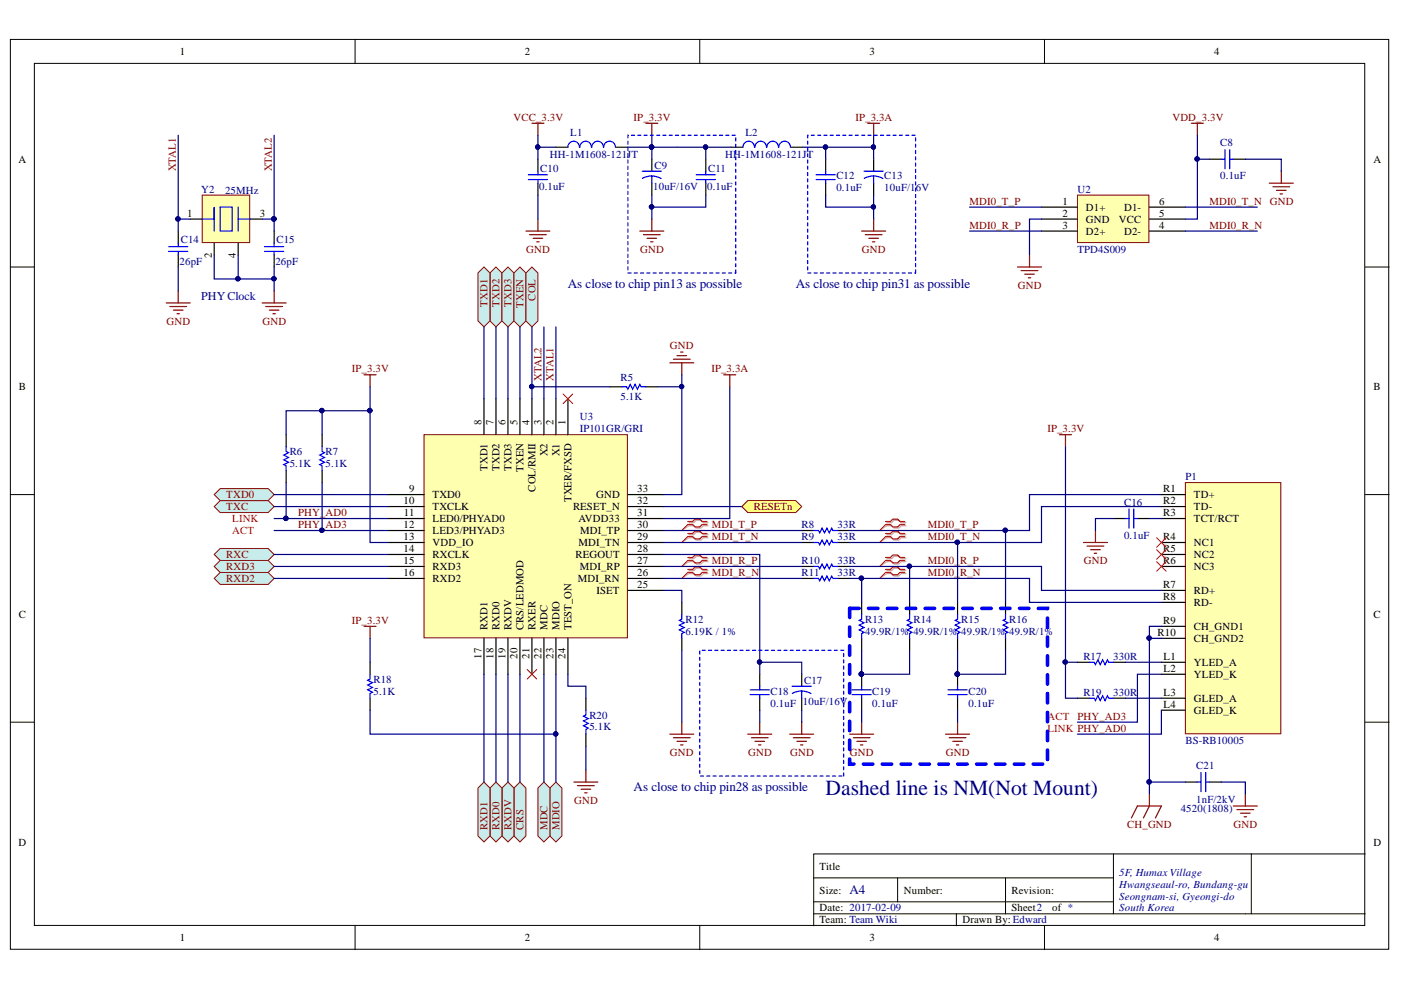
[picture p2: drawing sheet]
<svg xmlns="http://www.w3.org/2000/svg" width="297mm" height="210mm" viewBox="0 0 297 210" stroke-linecap="round" stroke-linejoin="round" font-family="sans-serif">
<defs><g id="words">
<text font-size="4.6" fill="#000080" x="175" y="168.7">Dashed line is NM(Not Mount)</text>
<g font-size="2.8" fill="#000080">
<text x="120.4" y="61.1">As close to chip pin13 as possible</text>
<text x="168.7" y="61.1">As close to chip pin31 as possible</text>
<text x="134.3" y="167.7">As close to chip pin28 as possible</text>
<text x="180.1" y="189.6">A4</text>
</g>
<text font-size="2.5" fill="#000080" x="42.6" y="63.7">PHY Clock</text>
<g font-size="2.3">
<text x="38.2" y="11.7">1</text>
<text x="111.3" y="11.7">2</text>
<text x="184.3" y="11.7">3</text>
<text x="257.4" y="11.7">4</text>
<text x="3.9" y="34.5">A</text>
<text x="291.2" y="34.5">A</text>
<text x="39.7" y="46">1</text>
<text x="55.1" y="46">3</text>
<text x="225.3" y="43.5">1</text>
<text x="225.3" y="46">2</text>
<text x="230.2" y="44.7">D1+</text>
<text x="230.2" y="47.3">GND</text>
<text x="237.2" y="47.3">VCC</text>
<text x="238.3" y="44.7">D1-</text>
<text x="245.8" y="43.5">6</text>
<text x="245.8" y="46">5</text>
<text x="225.3" y="48.5">3</text>
<text x="230.2" y="49.8">D2+</text>
<text x="238.3" y="49.8">D2-</text>
<text x="245.8" y="48.5">4</text>
<text x="44.9" y="54.7" transform="rotate(-90 44.9 54.7)">2</text>
<text x="50" y="54.7" transform="rotate(-90 50 54.7)">4</text>
<text x="4" y="82.8">B</text>
<text x="291.2" y="82.8">B</text>
<text x="102.1" y="90.1" transform="rotate(-90 102.1 90.1)">8</text>
<text x="104.7" y="90.1" transform="rotate(-90 104.7 90.1)">7</text>
<text x="107.2" y="90.1" transform="rotate(-90 107.2 90.1)">6</text>
<text x="109.7" y="90.1" transform="rotate(-90 109.7 90.1)">5</text>
<text x="112.3" y="90.1" transform="rotate(-90 112.3 90.1)">4</text>
<text x="114.8" y="90.1" transform="rotate(-90 114.8 90.1)">3</text>
<text x="117.3" y="90.1" transform="rotate(-90 117.3 90.1)">2</text>
<text x="119.9" y="90.1" transform="rotate(-90 119.9 90.1)">1</text>
<text x="103.4" y="99.8" transform="rotate(-90 103.4 99.8)">TXD1</text>
<text x="105.9" y="99.8" transform="rotate(-90 105.9 99.8)">TXD2</text>
<text x="108.5" y="99.8" transform="rotate(-90 108.5 99.8)">TXD3</text>
<text x="111" y="100.1" transform="rotate(-90 111 100.1)">TXEN</text>
<text x="116.1" y="96.7" transform="rotate(-90 116.1 96.7)">X2</text>
<text x="118.6" y="96.7" transform="rotate(-90 118.6 96.7)">X1</text>
<text x="85.5" y="106.9">10</text>
<text x="86.7" y="104.4">9</text>
<text x="91.7" y="105.7">TXD0</text>
<text x="113.5" y="104.2" transform="rotate(-90 113.5 104.2)">COL/RMII</text>
<text x="121.2" y="106.4" transform="rotate(-90 121.2 106.4)">TXER/FXSD</text>
<text x="126.4" y="105.7">GND</text>
<text x="135.1" y="106.9">32</text>
<text x="135.1" y="104.4">33</text>
<text x="246.6" y="104.4">R1</text>
<text x="246.6" y="106.9">R2</text>
<text x="253.1" y="105.7">TD+</text>
<text x="85.5" y="112">12</text>
<text x="85.6" y="109.5">11</text>
<text x="91.7" y="108.2">TXCLK</text>
<text x="91.7" y="110.7">LED0/PHYAD0</text>
<text x="91.7" y="113.3">LED3/PHYAD3</text>
<text x="121.5" y="108.2">RESET_N</text>
<text x="122.7" y="110.7">AVDD33</text>
<text x="123" y="113.3">MDI_TP</text>
<text x="135.1" y="112">30</text>
<text x="135.1" y="109.5">31</text>
<text x="246.6" y="109.5">R3</text>
<text x="253.1" y="108.2">TD-</text>
<text x="253.1" y="110.7">TCT/RCT</text>
<text x="85.5" y="114.6">13</text>
<text x="85.5" y="117.1">14</text>
<text x="85.5" y="119.6">15</text>
<text x="91.7" y="115.8">VDD_IO</text>
<text x="91.7" y="118.4">RXCLK</text>
<text x="122" y="118.4">REGOUT</text>
<text x="122.7" y="115.8">MDI_TN</text>
<text x="135.1" y="119.6">27</text>
<text x="135.1" y="117.1">28</text>
<text x="135.1" y="114.6">29</text>
<text x="246.6" y="114.6">R4</text>
<text x="246.6" y="117.1">R5</text>
<text x="246.6" y="119.6">R6</text>
<text x="253.1" y="115.8">NC1</text>
<text x="253.1" y="118.4">NC2</text>
<text x="85.5" y="122.2">16</text>
<text x="91.7" y="120.9">RXD3</text>
<text x="91.7" y="123.4">RXD2</text>
<text x="122.5" y="123.4">MDI_RN</text>
<text x="122.9" y="120.9">MDI_RP</text>
<text x="126.5" y="126">ISET</text>
<text x="135.1" y="124.7">25</text>
<text x="135.1" y="122.2">26</text>
<text x="246.6" y="124.7">R7</text>
<text x="253.1" y="120.9">NC3</text>
<text x="253.1" y="126">RD+</text>
<text x="4" y="131">C</text>
<text x="246.6" y="127.2">R8</text>
<text x="253.1" y="128.5">RD-</text>
<text x="291.2" y="131">C</text>
<text x="103.4" y="133.6" transform="rotate(-90 103.4 133.6)">RXD1</text>
<text x="105.9" y="133.6" transform="rotate(-90 105.9 133.6)">RXD0</text>
<text x="108.5" y="133.6" transform="rotate(-90 108.5 133.6)">RXDV</text>
<text x="111" y="133.6" transform="rotate(-90 111 133.6)">CRS/LEDMOD</text>
<text x="113.5" y="133.6" transform="rotate(-90 113.5 133.6)">RXER</text>
<text x="116.1" y="133.6" transform="rotate(-90 116.1 133.6)">MDC</text>
<text x="118.6" y="133.6" transform="rotate(-90 118.6 133.6)">MDIO</text>
<text x="121.2" y="133.6" transform="rotate(-90 121.2 133.6)">TEST_ON</text>
<text x="245.4" y="134.8">R10</text>
<text x="246.6" y="132.3">R9</text>
<text x="253.1" y="133.6">CH_GND1</text>
<text x="253.1" y="136.1">CH_GND2</text>
<text x="102.1" y="139.7" transform="rotate(-90 102.1 139.7)">17</text>
<text x="104.7" y="139.7" transform="rotate(-90 104.7 139.7)">18</text>
<text x="107.2" y="139.7" transform="rotate(-90 107.2 139.7)">19</text>
<text x="109.7" y="139.7" transform="rotate(-90 109.7 139.7)">20</text>
<text x="112.3" y="139.7" transform="rotate(-90 112.3 139.7)">21</text>
<text x="114.8" y="139.7" transform="rotate(-90 114.8 139.7)">22</text>
<text x="117.3" y="139.7" transform="rotate(-90 117.3 139.7)">23</text>
<text x="119.9" y="139.7" transform="rotate(-90 119.9 139.7)">24</text>
<text x="246.7" y="142.4">L2</text>
<text x="246.7" y="139.9">L1</text>
<text x="253.1" y="143.7">YLED_K</text>
<text x="253.1" y="141.2">YLED_A</text>
<text x="246.7" y="147.5">L3</text>
<text x="253.1" y="148.8">GLED_A</text>
<text x="246.7" y="150.1">L4</text>
<text x="253.1" y="151.3">GLED_K</text>
<text x="3.9" y="179.3">D</text>
<text x="291.2" y="179.3">D</text>
<text x="173.8" y="184.4">Title</text>
<text x="173.8" y="189.4">Size:</text>
<text x="191.6" y="189.4">Number:</text>
<text x="214.5" y="189.4">Revision:</text>
<text x="173.8" y="193.3">Date: 2017-02-09</text>
<text x="173.8" y="195.8">Team: Team Wiki</text>
<text x="204.1" y="195.8">Drawn By:Edward</text>
<text x="214.5" y="193.3">Sheet2</text>
<text x="223.1" y="193.3">of *</text>
<text x="38.2" y="199.6">1</text>
<text x="111.3" y="199.6">2</text>
<text x="184.3" y="199.6">3</text>
<text x="257.4" y="199.6">4</text>
</g>
<g font-size="2.3" fill="#800000">
<text x="108.9" y="25.6">VCC_3.3V</text>
<text x="134.3" y="25.6">IP_3.3V</text>
<text x="181.4" y="25.6">IP_3.3A</text>
<text x="248.6" y="25.6">VDD_3.3V</text>
<text x="37.3" y="36.3" transform="rotate(-90 37.3 36.3)">XTAL1</text>
<text x="57.6" y="36.3" transform="rotate(-90 57.6 36.3)">XTAL2</text>
<text x="205.6" y="43.5">MDI0_T_P</text>
<text x="256.4" y="43.5">MDI0_T_N</text>
<text x="269.2" y="43.5">GND</text>
<text x="111.6" y="53.6">GND</text>
<text x="135.7" y="53.6">GND</text>
<text x="182.7" y="53.6">GND</text>
<text x="205.6" y="48.5">MDI0_R_P</text>
<text x="256.4" y="48.5">MDI0_R_N</text>
<text x="103.4" y="65" transform="rotate(-90 103.4 65)">TXD1</text>
<text x="105.9" y="65" transform="rotate(-90 105.9 65)">TXD2</text>
<text x="108.5" y="65" transform="rotate(-90 108.5 65)">TXD3</text>
<text x="111" y="65.3" transform="rotate(-90 111 65.3)">TXEN</text>
<text x="113.5" y="63.7" transform="rotate(-90 113.5 63.7)">COL</text>
<text x="215.8" y="61.2">GND</text>
<text x="35.3" y="68.8">GND</text>
<text x="55.7" y="68.8">GND</text>
<text x="142" y="73.9">GND</text>
<text x="74.6" y="79">IP_3.3V</text>
<text x="114.8" y="80.7" transform="rotate(-90 114.8 80.7)">XTAL2</text>
<text x="117.3" y="80.7" transform="rotate(-90 117.3 80.7)">XTAL1</text>
<text x="150.8" y="79">IP_3.3A</text>
<text x="222.1" y="91.6">IP_3.3V</text>
<text x="48" y="105.7">TXD0</text>
<text x="48" y="108.2">TXC</text>
<text x="63.2" y="109.5">PHY_AD0</text>
<text x="63.2" y="112">PHY_AD3</text>
<text x="150.9" y="112">MDI_T_P</text>
<text x="159.8" y="108.2">RESETn</text>
<text x="196.7" y="112">MDI0_T_P</text>
<text x="48" y="118.4">RXC</text>
<text x="150.9" y="114.6">MDI_T_N</text>
<text x="150.9" y="119.6">MDI_R_P</text>
<text x="196.7" y="114.6">MDI0_T_N</text>
<text x="196.7" y="119.6">MDI0_</text>
<text x="203.6" y="119.6">R_P</text>
<text x="229.8" y="119.6">GND</text>
<text x="48" y="123.4">RXD2</text>
<text x="48" y="120.9">RXD3</text>
<text x="150.9" y="122.2">MDI_R_N</text>
<text x="196.7" y="122.2">MDI0_</text>
<text x="203.6" y="122.2">R_N</text>
<text x="74.6" y="132.3">IP_3.3V</text>
<text x="228.4" y="152.6">PHY_AD3</text>
<text x="142" y="160.2">GND</text>
<text x="158.6" y="160.2">GND</text>
<text x="167.5" y="160.2">GND</text>
<text x="180.2" y="160.2">GND</text>
<text x="200.5" y="160.2">GND</text>
<text x="121.7" y="170.4">GND</text>
<text x="103.4" y="176" transform="rotate(-90 103.4 176)">RXD1</text>
<text x="105.9" y="176" transform="rotate(-90 105.9 176)">RXD0</text>
<text x="108.5" y="176" transform="rotate(-90 108.5 176)">RXDV</text>
<text x="111" y="176" transform="rotate(-90 111 176)">CRS</text>
<text x="116.1" y="176" transform="rotate(-90 116.1 176)">MDC</text>
<text x="118.6" y="176" transform="rotate(-90 118.6 176)">MDIO</text>
<text x="239" y="175.5">CH_GND</text>
<text x="261.5" y="175.5">GND</text>
</g>
<g font-size="2.3" fill="#000080">
<text x="120.9" y="28.9">L1</text>
<text x="158" y="28.9">L2</text>
<text x="116.6" y="33.5">HH-1M1608-121JT</text>
<text x="138.7" y="35.8">C9</text>
<text x="153.7" y="33.5">HH-1M1608-121JT</text>
<text x="258.7" y="30.9">C8</text>
<text x="42.6" y="40.8">Y2</text>
<text x="47.7" y="41.1">25MHz</text>
<text x="114.3" y="40.3">0.1uF</text>
<text x="114.6" y="36.5">C10</text>
<text x="138.5" y="40.3">10uF/16V</text>
<text x="149.9" y="40.3">0.1uF</text>
<text x="150.2" y="36.5">C11</text>
<text x="177.3" y="38">C12</text>
<text x="177.3" y="40.6">0.1uF</text>
<text x="187.5" y="38">C13</text>
<text x="187.5" y="40.6">10uF/1</text>
<text x="194.2" y="40.6">6V</text>
<text x="228.4" y="40.8">U2</text>
<text x="258.7" y="38">0.1uF</text>
<text x="38.3" y="51.6">C14</text>
<text x="58.6" y="51.6">C15</text>
<text x="228.4" y="53.6">TPD4S009</text>
<text x="38.1" y="56.1">26pF</text>
<text x="58.4" y="56.1">26pF</text>
<text x="131.6" y="80.7">R5</text>
<text x="122.9" y="89.1">U3</text>
<text x="131.6" y="84.8">5.1K</text>
<text x="122.9" y="91.6">IP101GR/GRI</text>
<text x="61.4" y="96.5">R6</text>
<text x="61.4" y="99">5.1K</text>
<text x="69" y="96.5">R7</text>
<text x="69" y="99">5.1K</text>
<text x="251.4" y="101.8">P1</text>
<text x="238.3" y="107.2">C16</text>
<text x="170" y="112">R8</text>
<text x="177.6" y="112">33R</text>
<text x="170" y="114.6">R9</text>
<text x="170" y="119.6">R10</text>
<text x="177.6" y="114.6">33R</text>
<text x="177.6" y="119.6">33R</text>
<text x="238.3" y="114.3">0.1uF</text>
<text x="170" y="122.2">R11</text>
<text x="177.6" y="122.2">33R</text>
<text x="145.3" y="132.1">R12</text>
<text x="145.3" y="134.6">6.19K / 1%</text>
<text x="183.4" y="132.1">R13</text>
<text x="183.4" y="134.6">49.9R/1% 49.9R/1% 49.9R/1% 49.9R/1%</text>
<text x="193.7" y="132.1">R14</text>
<text x="203.8" y="132.1">R15</text>
<text x="214" y="132.1">R16</text>
<text x="229.7" y="139.9">R17</text>
<text x="236" y="139.9">330R</text>
<text x="79.2" y="144.7">R18</text>
<text x="79.2" y="147.3">5.1K</text>
<text x="163.4" y="147.3">C18</text>
<text x="163.4" y="149.8">0.1uF</text>
<text x="170.2" y="149.5">10uF/16V</text>
<text x="170.5" y="145">C17</text>
<text x="184.9" y="147.3">C19</text>
<text x="184.9" y="149.8">0.1uF</text>
<text x="205.3" y="147.3">C20</text>
<text x="205.3" y="149.8">0.1uF</text>
<text x="229.7" y="147.5">R19</text>
<text x="236" y="147.5">330R</text>
<text x="125" y="152.3">R20</text>
<text x="125" y="154.9">5.1K</text>
<text x="251.4" y="157.7">BS-RB10005</text>
<text x="253.6" y="163.1">C21</text>
<text x="250.3" y="172.2">4520(1808)</text>
<text x="253.6" y="170.2">1nF/2kV</text>
<text x="237.3" y="185.6">5F, Humax Village</text>
<text x="237.3" y="188.2">Hwangseaul-ro, Bundang-gu</text>
<text x="237.3" y="190.7">Seongnam-si, Gyeongi-do</text>
<text x="237.3" y="193.3">South Korea</text>
</g>
<g font-size="2.3" fill="#f00">
<text x="49.2" y="110.7">LINK</text>
<text x="49.2" y="113.3">ACT</text>
<text x="222.1" y="155.1">LINK PHY_AD0</text>
<text x="222.1" y="152.6">ACT</text>
</g>
</g></defs>
<g fill="#fff" stroke="#000" stroke-width=".21">
<path d="M2.2 8.4h292.2v192.9h-292.2z"/>
<path d="M7.3 13.4h282.1v182.8h-282.1z"/>
</g>
<g fill="none" stroke="#000" stroke-width=".21">
<path d="M75.3 8.4v5M148.4 8.4v5M221.5 8.4v5M2.2 56.6h5.1M289.5 56.6h5M2.2 104.9h5.1M289.5 104.9h5M2.2 153.1h5.1M289.5 153.1h5M75.3 196.3v5.1M148.4 196.3v5.1M172.5 186.1h63.6"/>
<path d="M172.5 193.7h117M172.5 191.2h63.6M190.3 186.1v5.1M202.8 193.7v2.6M213.2 186.1v7.6M221.5 196.3v5.1M236.1 181.1v12.6M265.3 181.1h-92.8v15.2M289.5 181.1h-24.2v12.6"/>
</g>
<path d="M228.4 41.4h15.2v10h-15.2z" fill="#ffffb0" stroke="#800000" stroke-width=".21"/>
<path d="M256.4 33.8h2.5M261.5 33.8h2.5M220.8 43.9h7.6M220.8 46.5h7.6M220.8 49h7.6M243.7 43.9h7.6M243.7 46.5h7.6M243.7 49h7.6" fill="none" stroke="#000" stroke-width=".25"/>
<path d="M269.1 38.8h5.1M269.9 39.6h3.5M271.7 36.3v2.5M215.7 56.6h5.1M216.5 57.4h3.6M217.3 58.1h2M218 58.9h.5M218.3 54.1v2.5M270.6 40.4h2.1M271.4 41.1h.5" fill="none" stroke="#800000" stroke-width=".25"/>
<path d="M258.9 33.8h.8M259.7 31.7v4.1M260.7 31.7v4.1M260.7 33.8h.8" fill="none" stroke="#00f" stroke-width=".25"/>
<path d="M205.6 43.9h15.2M205.6 49h15.2M251.3 43.9h15.3M251.3 49h15.3" fill="none" stroke="#000080" stroke-width=".25"/>
<path d="M42.9 41.4h10v10h-10z" fill="#ffffb0" stroke="#800000" stroke-width=".21"/>
<g fill="none" stroke="#000" stroke-width=".25">
<path d="M138.2 33.8v2.5M138.2 38.8v2.6M149.6 33.8v2.5M149.6 38.8v2.6M155 31.2h2.5M167.7 31.2h2.5M175.1 33.8v2.5M175.1 38.8v2.6M185.2 33.8v2.5M185.2 38.8v2.6M37.8 49v2.5M37.8 54.1v2.5"/>
<path d="M40.3 46.5h2.6M45.4 51.5v2.6M50.5 51.5v2.6M53 46.5h2.6M58.1 49v2.5M58.1 54.1v2.5M170 112.5h2.5M170 115h2.5M177.6 112.5h2.5M177.6 115h2.5M170 122.6h2.5M170 120.1h2.5"/>
<path d="M177.6 122.6h2.5M177.6 120.1h2.5M182.7 127.7v2.6M182.7 135.3v2.6M192.9 127.7v2.6M192.9 135.3v2.6M203 127.7v2.6M203 135.3v2.6M213.2 127.7v2.6M213.2 135.3v2.6M182.7 143v2.5M182.7 148v2.6"/>
<path d="M203 143v2.5M203 148v2.6M251.3 165.8h2.6M256.4 165.8h2.5"/>
</g>
<g fill="none" stroke="#00f" stroke-width=".25">
<path d="M136.2 36.3h4M138.2 37.3l.8 .1 1.2 .5M138.2 37.3l-1.2 .2-.8 .3M138.2 37.3v1.5M147.6 37.1h4.1M147.6 38.1h4.1M149.6 36.3v.8M149.6 38.1v.7M160 31.2a1.22 1.22 0 0 0-1.3-1.3 1.22 1.22 0 0 0-1.2 1.3M162.5 31.2a1.22 1.22 0 0 0-1.2-1.3 1.22 1.22 0 0 0-1.2 1.3M165 31.2a1.22 1.22 0 0 0-1.2-1.3 1.22 1.22 0 0 0-1.2 1.3M167.6 31.2a1.23 1.23 0 0 0-1.2-1.3 1.23 1.23 0 0 0-1.3 1.3"/>
<path d="M173 37.1h4.1M173 38.1h4.1M175.1 36.3v.8M175.1 38.1v.7M183.2 36.3h4.1M185.2 37.3l-1.2 .2-.8 .3M185.2 37.3l.8 .1 1.2 .5M185.2 37.3v1.5M35.8 52.3h4M35.8 53.3h4M37.8 51.5v.8M37.8 53.3v.8"/>
<path d="M42.9 46.5h2.5v-2.6v5.1M46.7 43.9h2.5v5.1h-2.5zM50.5 46.5h2.5M50.5 43.9v5.1M56.1 52.3h4.1M56.1 53.3h4.1M58.1 51.5v.8M58.1 53.3v.8M172.5 112.5h1l.3 .5 .5-1 .5 1 .5-1 .5 1 .5-1 .3 .5h1M172.5 115h1l.3 .5 .5-1 .5 1 .5-1 .5 1 .5-1 .3 .5h1M172.5 122.6h1l.3 .5 .5-1 .5 1 .5-1 .5 1 .5-1 .3 .5h1M172.5 120.1h1l.3 .5 .5-1 .5 1 .5-1 .5 1 .5-1 .3 .5h1"/>
<path d="M182.7 130.3v1l-.5 .2 1 .5-1 .5 1 .6-1 .5 1 .5-.5 .2v1M192.9 130.3v1l-.6 .2 1.1 .5-1.1 .5 1.1 .6-1.1 .5 1.1 .5-.5 .2v1M203 130.3v1l-.5 .2 1 .5-1 .5 1 .6-1 .5 1 .5-.5 .2v1M213.2 130.3v1l-.5 .2 1 .5-1 .5 1 .6-1 .5 1 .5-.5 .2v1M180.7 146.3h4M180.7 147.3h4M182.7 145.5v.8M182.7 147.3v.7M201 146.3h4.1M201 147.3h4.1M203 145.5v.8M203 147.3v.7"/>
<path d="M253.9 165.8h.7M254.6 163.8v4M255.6 163.8v4M255.6 165.8h.8"/>
</g>
<g fill="none" stroke="#000080" stroke-width=".25">
<path d="M37.8 28.7v17.8M58.1 28.7v20.3M143.5 31.2h6.1v2.6M149.6 31.2h5.4M175.1 31.2v2.6M185.2 31.2v2.6M253.9 28.7v5.1M256.4 33.8h-2.5v12.7h-2.6M264 33.8h7.7v2.5M37.8 56.6v5.1M40.3 46.5h-2.5v2.5M45.4 54.1v5.1h5.1"/>
<path d="M50.5 54.1v5.1h7.6M55.6 46.5h2.5M58.1 56.6v5.1M149.6 41.4v2.5h-11.4M175.1 41.4v2.5h10.1M185.2 41.4v5.1M220.8 46.5h-2.5v7.6M246.2 107.4h-25.4v7.6h-40.7M246.2 104.9h-27.9v7.6h-38.2M182.7 137.9v5.1h10.2v-5.1M203 137.9v5.1h10.2v-5.1M182.7 150.6v2.5"/>
<path d="M203 150.6v2.5"/>
</g>
<g fill="#000080" stroke="#000080" stroke-width=".21">
<circle cx="58.1" cy="46.4" r=".47"/>
<circle cx="37.7" cy="46.4" r=".47"/>
<circle cx="50.4" cy="59.1" r=".46"/>
<circle cx="58.1" cy="59.1" r=".46"/>
<circle cx="185.2" cy="31.2" r=".46"/>
<circle cx="185.2" cy="43.9" r=".46"/>
<circle cx="138.1" cy="43.9" r=".46"/>
<circle cx="149.6" cy="31.2" r=".46"/>
<circle cx="175" cy="31.2" r=".46"/>
<circle cx="253.8" cy="33.7" r=".46"/>
<circle cx="203" cy="142.9" r=".47"/>
<circle cx="182.6" cy="142.9" r=".47"/>
<circle cx="203" cy="115" r=".46"/>
<circle cx="213.1" cy="112.4" r=".46"/>
</g>
<g fill="none" stroke="#800000" stroke-width=".25">
<path d="M136.9 26.1h2.6M138.2 26.1v2.6M184 26.1h2.5M185.2 26.1v2.6M252.6 26.1h2.5M253.9 26.1v2.6M135.7 49h5M136.4 49.8h3.6M137.2 50.5h2M137.9 51.3h.6M138.2 46.5v2.5M182.7 49h5.1"/>
<path d="M183.4 49.8h3.6M184.2 50.5h2M185 51.3h.5M185.2 46.5v2.5M35.2 64.2h5.1M36 65h3.6M36.8 65.8h2M37.5 66.5h.5M37.8 61.7v2.5M55.6 64.2h5.1M56.3 65h3.6M57.1 65.8h2"/>
<path d="M57.9 66.5h.5M58.1 61.7v2.5M180.1 155.7h5.1M180.9 156.4h3.6M181.7 157.2h2M182.4 157.9h.5M182.7 153.1v2.6M200.5 155.7h5.1M201.2 156.4h3.6M202 157.2h2M202.8 157.9h.5M203 153.1v2.6"/>
<path d="M239.9 173.4l1.3-2.5h5l-1.2 2.5M243.7 168.4v2.5l-1.3 2.5M261.5 170.9h5.1M262.3 171.7h3.5M263 172.4h2.1M263.8 173.2h.5M264 168.4v2.5"/>
</g>
<g fill="none" stroke="#d0a3a3" stroke-width=".25">
<path d="M146.1 110.8h1l.5-.5h1l.5 .5h1M146.1 111.5h1l.5 .5h1l.5-.5h1M146.1 113.4h1l.5-.5h1l.5 .5h1M146.1 114h1l.5 .5h1l.5-.5h1M146.1 118.5h1l.5-.6h1l.5 .6h1M146.1 119.1h1l.5 .5h1l.5-.5h1M188 110.8h1l.6-.5h1l.5 .5h1M188 111.5h1l.6 .5h1l.5-.5h1M188 113.4h1l.6-.5h1l.5 .5h1M188 114h1l.6 .5h1l.5-.5h1M188 118.5h1l.6-.6h1l.5 .6h1M188 119.1h1l.6 .5h1l.5-.5h1"/>
<path d="M146.1 121h1l.5-.5h1l.5 .5h1M146.1 121.6h1l.5 .5h1l.5-.5h1M188 121h1l.6-.5h1l.5 .5h1M188 121.6h1l.6 .5h1l.5-.5h1"/>
</g>
<path d="M146.1 111.5l-1.5 1M146.1 114l-1.5 1M146.1 119.1l-1.5 1M188 111.5l-1.5 1M188 114l-1.5 1M188 119.1l-1.5 1M146.1 121.6l-1.5 1M188 121.6l-1.5 1" fill="none" stroke="#d0a3a3" stroke-width=".21"/>
<g fill="none" stroke="#f00" stroke-width=".25">
<path d="M145.8 110.6h1l.6-.5h1l.5 .5h1M145.8 111.2h1l.6 .5h1l.5-.5h1M145.8 113.1h1l.6-.5h1l.5 .5h1M145.8 113.8h1l.6 .5h1l.5-.5h1M145.8 118.2h1l.6-.5h1l.5 .5h1M145.8 118.8h1l.6 .5h1l.5-.5h1M187.8 110.6h1l.5-.5h1l.5 .5h1M187.8 111.2h1l.5 .5h1l.5-.5h1M187.8 113.1h1l.5-.5h1l.5 .5h1M187.8 113.8h1l.5 .5h1l.5-.5h1M187.8 118.2h1l.5-.5h1l.5 .5h1M187.8 118.8h1l.5 .5h1l.5-.5h1"/>
<path d="M145.8 120.7h1l.6-.5h1l.5 .5h1M145.8 121.4h1l.6 .5h1l.5-.5h1M187.8 120.7h1l.5-.5h1l.5 .5h1M187.8 121.4h1l.5 .5h1l.5-.5h1"/>
</g>
<path d="M145.8 111.2l-1.2 1.3M145.8 113.8l-1.2 1.2M145.8 118.8l-1.2 1.3M187.8 111.2l-1.3 1.3M187.8 113.8l-1.3 1.2M187.8 118.8l-1.3 1.3M145.8 121.4l-1.2 1.2M187.8 121.4l-1.3 1.2" fill="none" stroke="#f00" stroke-width=".21"/>
<path d="M251.3 102.3h20.3v53.3h-20.3z" fill="#ffffb0" stroke="#800000" stroke-width=".21"/>
<g fill="none" stroke="#000" stroke-width=".25">
<path d="M236.1 109.9h2.5M241.2 109.9h2.5M246.2 104.9h5.1M246.2 107.4h5.1M246.2 109.9h5.1M246.2 115h5.1M246.2 117.6h5.1M246.2 120.1h5.1M246.2 125.2h5.1M246.2 127.7h5.1M246.2 132.8h5.1M246.2 135.3h5.1"/>
<path d="M228.4 148h2.6M228.4 140.4h2.6M236.1 148h2.5M236.1 140.4h2.5M246.2 150.6h5.1M246.2 148h5.1M246.2 143h5.1M246.2 140.4h5.1"/>
</g>
<path d="M238.6 109.9h.8M239.4 107.9v4.1M240.4 107.9v4.1M240.4 109.9h.8M231 140.4h1l.3 .5 .5-1 .5 1 .5-1 .5 1 .5-1 .3 .5h1M231 148h1l.3 .5 .5-1 .5 1 .5-1 .5 1 .5-1 .3 .5h1" fill="none" stroke="#00f" stroke-width=".25"/>
<path d="M224.6 92.2h2.6M225.9 92.2v2.5M229.7 115h5.1M230.5 115.8h3.5M231.2 116.5h2.1M232 117.3h.5M232.3 112.5v2.5" fill="none" stroke="#800000" stroke-width=".25"/>
<path d="M225.9 94.7v45.7h2.5M236.1 109.9h-3.8v2.6M243.7 109.9h2.5M243.7 135.3h2.5M246.2 132.8h-2.5v33h7.6M225.9 140.4v7.6h2.5M238.6 148h7.6M238.6 140.4h7.6M243.7 165.8v2.6M258.9 165.8h5.1v2.6" fill="none" stroke="#000080" stroke-width=".25"/>
<g fill="#000080" stroke="#000080" stroke-width=".21">
<circle cx="225.8" cy="140.4" r=".46"/>
<circle cx="243.6" cy="135.3" r=".46"/>
<circle cx="243.6" cy="165.8" r=".47"/>
</g>
<g fill="#c8ebeb" stroke="#800000" stroke-width=".21">
<path d="M109 167.1l1.2-1.3 1.3 1.3v10.1l-1.3 1.3-1.2-1.3z" fill-rule="evenodd"/>
<path d="M106.4 167.1l1.3-1.3 1.3 1.3v10.1l-1.3 1.3-1.3-1.3z" fill-rule="evenodd"/>
<path d="M103.9 167.1l1.3-1.3 1.2 1.3v10.1l-1.2 1.3-1.3-1.3z" fill-rule="evenodd"/>
<path d="M101.3 167.1l1.3-1.3 1.3 1.3v10.1l-1.3 1.3-1.3-1.3z" fill-rule="evenodd"/>
<path d="M45.4 122.6l1.3-1.2h10.2l1.2 1.2-1.2 1.3h-10.2z" fill-rule="evenodd"/>
<path d="M45.4 120.1l1.3-1.3h10.2l1.2 1.3-1.2 1.3h-10.2z" fill-rule="evenodd"/>
<path d="M103.9 57.9l1.3-1.3 1.2 1.3v10.1l-1.2 1.3-1.3-1.3z" fill-rule="evenodd"/>
<path d="M106.4 57.9l1.3-1.3 1.3 1.3v10.1l-1.3 1.3-1.3-1.3z" fill-rule="evenodd"/>
<path d="M109 57.9l1.2-1.3 1.3 1.3v10.1l-1.3 1.3-1.2-1.3z" fill-rule="evenodd"/>
<path d="M116.6 167.1l1.3-1.3 1.2 1.3v10.1l-1.2 1.3-1.3-1.3z" fill-rule="evenodd"/>
<path d="M114.1 167.1l1.2-1.3 1.3 1.3v10.1l-1.3 1.3-1.2-1.3z" fill-rule="evenodd"/>
<path d="M45.4 117.6l1.3-1.3h10.2l1.2 1.3-1.2 1.2h-10.2z" fill-rule="evenodd"/>
<path d="M45.4 107.4l1.3-1.3h10.2l1.2 1.3-1.2 1.3h-10.2z" fill-rule="evenodd"/>
<path d="M45.4 104.9l1.3-1.3h10.2l1.2 1.3-1.2 1.2h-10.2z" fill-rule="evenodd"/>
<path d="M101.3 57.9l1.3-1.3 1.3 1.3v10.1l-1.3 1.3-1.3-1.3z" fill-rule="evenodd"/>
<path d="M111.5 57.9l1.3-1.3 1.3 1.3v10.1l-1.3 1.3-1.3-1.3z" fill-rule="evenodd"/>
</g>
<path d="M138.2 28.7v2.5h5.3M138.2 31.2v2.6M138.2 41.4v5.1" fill="none" stroke="#000080" stroke-width=".25"/>
<g fill="#000080" stroke="#000080" stroke-width=".21">
<circle cx="138.1" cy="31.2" r=".47"/>
<circle cx="138.1" cy="43.9" r=".46"/>
</g>
<path d="M89.9 92.2h43.1v43h-43.1z" fill="#ffffb0" stroke="#800000" stroke-width=".21"/>
<g fill="none" stroke="#000" stroke-width=".25">
<path d="M114.1 33.8v2.5M114.1 38.8v2.6M117.9 31.2h2.5M130.6 31.2h2.5M60.7 92.2v2.5M60.7 99.8v2.5M68.3 92.2v2.5M68.3 99.8v2.5M102.6 84.5v7.7M105.2 84.5v7.7M107.7 84.5v7.7M110.2 84.5v7.7"/>
<path d="M112.8 84.5v7.7M115.3 84.5v7.7M117.9 84.5v7.7M120.4 84.5v7.7M129.3 82h2.5M136.9 82h2.6M82.3 104.9h7.6M82.3 107.4h7.6M82.3 109.9h7.6M82.3 112.5h7.6M82.3 115h7.6M82.3 117.6h7.6"/>
<path d="M133.1 104.9h7.6M133.1 107.4h7.6M133.1 109.9h7.6M133.1 112.5h7.6M133.1 115h7.6M133.1 117.6h7.6M82.3 120.1h7.6M82.3 122.6h7.6M102.6 135.3v7.7M105.2 135.3v7.7M107.7 135.3v7.7M110.2 135.3v7.7"/>
<path d="M112.8 135.3v7.7M115.3 135.3v7.7M117.9 135.3v7.7M120.4 135.3v7.7M133.1 120.1h7.6M133.1 122.6h7.6M133.1 125.2h7.6M144.6 127.7v2.6M144.6 135.3v2.6M78.5 140.4v2.6M78.5 148v2.6M124.2 148v2.6"/>
<path d="M124.2 155.7v2.5M161.1 143v2.5M161.1 148v2.6M170 143v2.5M170 148v2.6"/>
</g>
<g fill="none" stroke="#000080" stroke-width=".25">
<path d="M114.1 28.7v5.1M114.1 31.2h3.8M133.1 31.2h5.1M185.2 28.7v2.5h-15M114.1 41.4v5.1M102.6 69.3v15.2M105.2 69.3v15.2M107.7 69.3v15.2M110.2 69.3v15.2M112.8 69.3v15.2M115.3 69.3v15.2M117.9 69.3v15.2"/>
<path d="M144.6 79.5v25.4h-3.9M68.3 87.1v5.1M78.5 82v33h3.8M78.5 87.1h-17.8v5.1M112.8 82h16.5M139.5 82h5.1M154.7 82v27.9h-14M58.1 109.9h24.2M58.1 112.5h24.2M58.1 104.9h24.2M58.1 107.4h24.2M58.1 117.6h24.2"/>
<path d="M60.7 102.3v7.6M68.3 102.3v10.2M140.7 117.6h20.4v25.4M140.7 115h29.3M140.7 112.5h29.3M140.7 107.4h16.6M203 115v12.7M213.2 112.5v15.2M58.1 120.1h24.2M58.1 122.6h24.2M78.5 135.3v5.1M140.7 125.2h3.9v2.5"/>
<path d="M140.7 120.1h29.3M140.7 122.6h29.3M144.6 137.9v15.2M180.1 120.1h40.7v5.1h25.4M180.1 122.6h38.2v5.1h27.9M182.7 122.6v5.1M192.9 120.1v7.6M78.5 150.6v5.1h39.4M102.6 143v22.8M105.2 143v22.8M107.7 143v22.8M110.2 143v22.8"/>
<path d="M115.3 143v22.8M117.9 143v22.8M120.4 143v2.5h3.8v2.5M124.2 158.2v5.1M161.1 140.4h8.9v2.6M161.1 150.6v2.5M170 150.6v2.5M246.2 143h-5v10.1h-12.8M246.2 150.6v5.1h-17.8"/>
</g>
<g fill="#000080" stroke="#000080" stroke-width=".21">
<circle cx="192.8" cy="120.1" r=".46"/>
<circle cx="182.6" cy="122.6" r=".46"/>
<circle cx="117.8" cy="155.6" r=".46"/>
<circle cx="161" cy="140.4" r=".46"/>
<circle cx="203" cy="115" r=".46"/>
<circle cx="213.1" cy="112.4" r=".46"/>
<circle cx="112.7" cy="82" r=".46"/>
<circle cx="144.5" cy="82" r=".46"/>
<circle cx="175" cy="31.2" r=".46"/>
<circle cx="185.2" cy="31.2" r=".46"/>
<circle cx="60.6" cy="109.9" r=".47"/>
<circle cx="68.2" cy="112.4" r=".46"/>
<circle cx="78.4" cy="87" r=".47"/>
<circle cx="68.2" cy="87" r=".47"/>
<circle cx="114" cy="31.2" r=".46"/>
<circle cx="138.1" cy="31.2" r=".47"/>
</g>
<g fill="none" stroke="#00f" stroke-width=".25">
<path d="M112 37.1h4.1M112 38.1h4.1M114.1 36.3v.8M114.1 38.1v.7M122.8 31.2a1.22 1.22 0 0 0-1.2-1.3 1.22 1.22 0 0 0-1.2 1.3M125.4 31.2a1.22 1.22 0 0 0-1.2-1.3 1.22 1.22 0 0 0-1.3 1.3M127.9 31.2a1.22 1.22 0 0 0-1.2-1.3 1.22 1.22 0 0 0-1.2 1.3M130.5 31.2a1.23 1.23 0 0 0-1.3-1.3 1.23 1.23 0 0 0-1.2 1.3M60.7 94.7v1l.5 .3-1 .5 1 .5-1 .5 1 .5-1 .5 .5 .3v1M68.3 94.7v1l.5 .3-1 .5 1 .5-1 .5 1 .5-1 .5 .5 .3v1M131.8 82h1.1l.2 .5 .5-1 .5 1 .5-1 .6 1 .5-1 .2 .5h1M144.6 130.3v1l-.6 .2 1.1 .5-1.1 .5 1.1 .6-1.1 .5 1.1 .5-.5 .2v1"/>
<path d="M78.5 143v1l-.5 .2 1 .5-1 .5 1 .6-1 .5 1 .5-.5 .2v1M124.2 150.6v1l-.5 .2 1 .6-1 .5 1 .5-1 .5 1 .5-.5 .2v1.1M159 146.3h4.1M159 147.3h4.1M161.1 145.5v.8M161.1 147.3v.7M167.9 145.5h4.1M170 146.5l1.2 .2 .7 .4M170 146.5l-.8 .1-1.2 .4M170 146.5v1.5"/>
</g>
<path d="M119.4 83.5l2 2.1M121.4 83.5l-2 2.1M245.2 114l2.1 2M245.2 116.5l2.1 2.1M245.2 119.1l2.1 2M247.3 114l-2.1 2M247.3 116.5l-2.1 2.1M247.3 119.1l-2.1 2M111.8 141.9l2 2.1M113.8 141.9l-2 2.1" fill="none" stroke="#f00" stroke-width=".21"/>
<g fill="none" stroke="#800000" stroke-width=".25">
<path d="M112.8 26.1h2.5M114.1 26.1v2.6M111.5 49h5.1M112.3 49.8h3.5M113 50.5h2.1M113.8 51.3h.5M114.1 46.5v2.5M77.2 79.5h2.5M78.5 79.5v2.5M142 76.9h5.1M142.8 76.2h3.5M143.5 75.4h2.1"/>
<path d="M144.3 74.6h.5M144.6 76.9v2.6M153.5 79.5h2.5M154.7 79.5v2.5M77.2 132.8h2.5M78.5 132.8v2.5M142 155.7h5.1M142.8 156.4h3.5M143.5 157.2h2.1M144.3 157.9h.5M144.6 153.1v2.6M158.5 155.7h5.1"/>
<path d="M159.3 156.4h3.6M160.1 157.2h2M160.8 157.9h.5M161.1 153.1v2.6M167.4 155.7h5.1M168.2 156.4h3.6M169 157.2h2M169.7 157.9h.5M170 153.1v2.6M121.7 165.8h5.1M122.4 166.6h3.6M123.2 167.3h2"/>
<path d="M124 168.1h.5M124.2 163.3v2.5"/>
</g>
<path d="M180.1 129h42v33h-42v-33" fill="none" stroke="#00f" stroke-width=".76" stroke-dasharray="2 2"/>
<path d="M157.3 107.4l1.2-1.3h10.2l1.3 1.3-1.3 1.3h-10.2z" fill-rule="evenodd" fill="#ffff80" stroke="#800000" stroke-width=".21"/>
<path d="M156 57.9v-29.2h-22.9v29.2h22.9M194.1 57.9v-29.2h-22.9v29.2h22.9M178.9 164.5v-26.6h-30.5v26.6h30.5" fill="none" stroke="#00f" stroke-width=".25" stroke-dasharray=".7 .7"/>
<use href="#words"/>
</svg>
